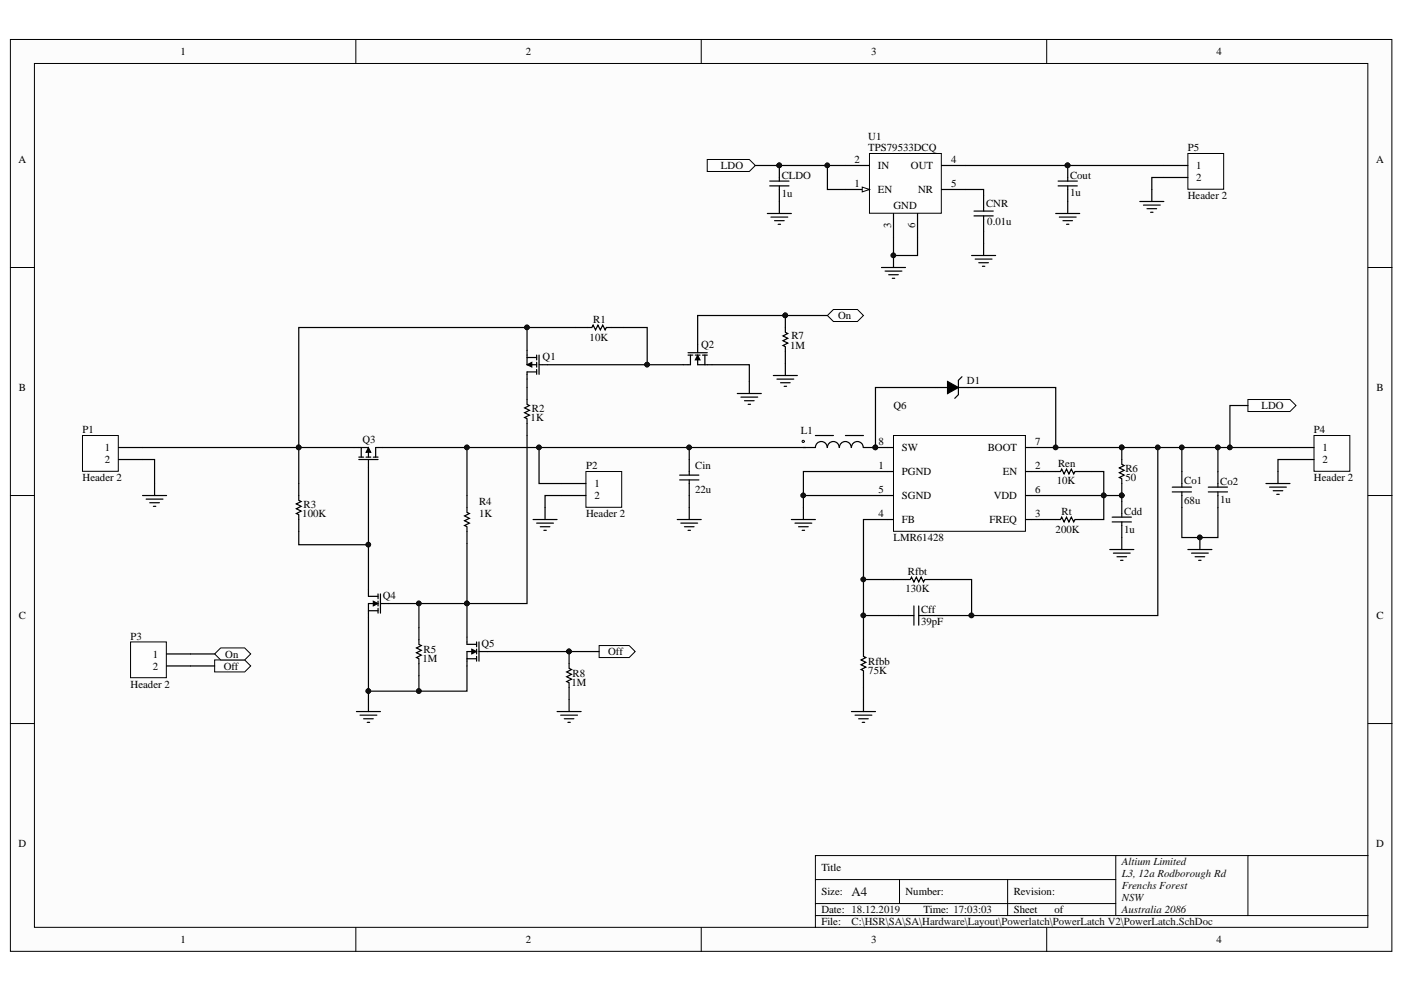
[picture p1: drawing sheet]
<svg xmlns="http://www.w3.org/2000/svg" width="297mm" height="210mm" viewBox="0 0 297 210" stroke-linecap="round" stroke-linejoin="round" font-family="sans-serif">
<defs><g id="words">
<text font-size="2.7" fill="#0e0e0e" x="180.2" y="189.6">A4</text>
<g font-size="2.3">
<text x="38.2" y="11.7">1</text>
<text x="111.2" y="11.7">2</text>
<text x="184.3" y="11.7">3</text>
<text x="257.4" y="11.7">4</text>
<text x="183.7" y="29.7">U1</text>
<text x="3.9" y="34.5">A</text>
<text x="152.5" y="35.8">LDO</text>
<text x="180.8" y="34.5">2</text>
<text x="183.7" y="32">TPS79533DCQ</text>
<text x="185.7" y="35.8">IN</text>
<text x="192.7" y="35.8">OUT</text>
<text x="201.2" y="34.5">4</text>
<text x="251.3" y="32">P5</text>
<text x="253.1" y="35.8">1</text>
<text x="291.1" y="34.5">A</text>
<text x="165.4" y="41.6">1u</text>
<text x="165.4" y="37.8">CLDO</text>
<text x="180.8" y="39.6">1</text>
<text x="185.7" y="40.9">EN</text>
<text x="194.2" y="40.9">NR</text>
<text x="201.2" y="39.6">5</text>
<text x="226.4" y="41.4">1u</text>
<text x="226.4" y="37.8">Cout</text>
<text x="253.1" y="38.3">2</text>
<text x="189" y="44.2">GND</text>
<text x="208.6" y="43.9">CNR</text>
<text x="208.9" y="47.7">0.01u</text>
<text x="251.3" y="42.1">Header 2</text>
<text x="188.5" y="48.3" transform="rotate(-90 188.5 48.3)">3</text>
<text x="193.6" y="48.3" transform="rotate(-90 193.6 48.3)">6</text>
<text x="125.5" y="68.3">R1</text>
<text x="167.4" y="71.8">R7</text>
<text x="177.3" y="67.5">On</text>
<text x="114.8" y="76.2">Q1</text>
<text x="124.7" y="72.1">10K</text>
<text x="148.3" y="73.6">Q2</text>
<text x="167.2" y="73.9">1M</text>
<text x="4" y="82.8">B</text>
<text x="204.6" y="81.3">D1</text>
<text x="291.2" y="82.8">B</text>
<text x="112.3" y="89.1">1K</text>
<text x="112.5" y="87.1">R2</text>
<text x="189" y="86.6">Q6</text>
<text x="266.9" y="86.6">LDO</text>
<text x="17.5" y="91.7">P1</text>
<text x="22.2" y="95.5">1</text>
<text x="76.7" y="93.7">Q3</text>
<text x="169.5" y="91.9">L1</text>
<text x="185.9" y="94.2">8</text>
<text x="190.8" y="95.5">SW</text>
<text x="209" y="95.5">BOOT</text>
<text x="219" y="94.2">7</text>
<text x="278" y="91.7">P4</text>
<text x="279.8" y="95.5">1</text>
<text x="17.5" y="101.8">Header 2</text>
<text x="22.2" y="98">2</text>
<text x="124" y="99.3">P2</text>
<text x="147.1" y="99.3">Cin</text>
<text x="185.9" y="99.3">1</text>
<text x="190.8" y="100.5">PGND</text>
<text x="212.2" y="100.5">EN</text>
<text x="219" y="99.3">2</text>
<text x="223.9" y="98.8">Ren</text>
<text x="238.1" y="101.8">50</text>
<text x="238.1" y="99.8">R6</text>
<text x="278" y="101.8">Header 2</text>
<text x="279.8" y="98">2</text>
<text x="64.2" y="107.4">R3</text>
<text x="101.4" y="106.9">R4</text>
<text x="125.8" y="103.1">1</text>
<text x="125.8" y="105.6">2</text>
<text x="147.1" y="104.4">22u</text>
<text x="185.9" y="104.4">5</text>
<text x="190.8" y="105.6">SGND</text>
<text x="210.2" y="105.6">VDD</text>
<text x="219" y="104.4">6</text>
<text x="223.6" y="102.3">10K</text>
<text x="250.5" y="106.7">68u</text>
<text x="250.5" y="102.3">Co1</text>
<text x="258.2" y="106.4">1u</text>
<text x="258.2" y="102.6">Co2</text>
<text x="64" y="109.4">100K</text>
<text x="101.4" y="109.4">1K</text>
<text x="124" y="109.4">Header 2</text>
<text x="185.9" y="109.4">4</text>
<text x="190.8" y="110.7">FB</text>
<text x="209.3" y="110.7">FREQ</text>
<text x="219" y="109.4">3</text>
<text x="223.3" y="112.7">200K</text>
<text x="224.6" y="108.9">Rt</text>
<text x="237.9" y="112.7">1u</text>
<text x="237.9" y="108.9">Cdd</text>
<text x="189" y="114.5">LMR61428</text>
<text x="191.6" y="125.2">130K</text>
<text x="192.1" y="121.6">Rfbt</text>
<text x="4" y="131">C</text>
<text x="81" y="126.7">Q4</text>
<text x="194.9" y="129.8">Cff</text>
<text x="291.2" y="131">C</text>
<text x="27.6" y="135.3">P3</text>
<text x="101.9" y="136.9">Q5</text>
<text x="194.9" y="132.3">39pF</text>
<text x="32.3" y="139.2">1</text>
<text x="32.3" y="141.7">2</text>
<text x="47.3" y="141.7">Off</text>
<text x="47.7" y="139.2">On</text>
<text x="89.4" y="140.2">1M</text>
<text x="89.6" y="138.1">R5</text>
<text x="121.1" y="143.2">R8</text>
<text x="128.7" y="138.6">Off</text>
<text x="183.7" y="142.7">75K</text>
<text x="183.7" y="140.7">Rfbb</text>
<text x="27.6" y="145.5">Header 2</text>
<text x="120.9" y="145.2">1M</text>
<text x="3.9" y="179.3">D</text>
<text x="291.1" y="179.3">D</text>
<text x="173.8" y="184.4">Title</text>
<text x="173.8" y="189.4">Size:</text>
<text x="191.6" y="189.4">Number:</text>
<text x="214.5" y="189.4">Revision:</text>
<text x="173.8" y="193.2">Date: 18.12.2019</text>
<text x="173.8" y="195.8">File:</text>
<text x="195.4" y="193.2">Time: 17:03:03</text>
<text x="214.5" y="193.2">Sheet</text>
<text x="223.1" y="193.2">of</text>
<text x="38.2" y="199.6">1</text>
<text x="111.2" y="199.6">2</text>
<text x="184.3" y="199.6">3</text>
<text x="257.4" y="199.6">4</text>
</g>
<g font-size="2.3" fill="#0e0e0e">
<text x="237.3" y="183.1">Altium Limited</text>
<text x="237.3" y="185.6">L3, 12a Rodborough Rd</text>
<text x="237.3" y="188.2">Frenchs Forest</text>
<text x="237.3" y="190.7">NSW</text>
<text x="180.2" y="195.8">C:\HSR\SA\SA\Hardware\Layout\Powerlatch\PowerLatch V2\PowerLatch.SchDoc</text>
<text x="237.3" y="193.2">Australia 2086</text>
</g>
</g></defs>
<g fill="#fcfcfc" stroke="#000" stroke-width=".21">
<path d="M2.2 8.4h292.3v192.9h-292.3z"/>
<path d="M7.3 13.4h282.1v182.8h-282.1z"/>
</g>
<g fill="none" stroke="#000" stroke-width=".21">
<path d="M75.3 8.4v5M148.4 8.4v5M221.4 8.4v5M2.2 56.6h5.1M289.4 56.6h5.1M2.2 104.9h5.1M289.4 104.9h5.1M2.2 153.1h5.1M289.4 153.1h5.1M75.3 196.3v5.1M148.4 196.3v5.1M172.5 186.1h63.6"/>
<path d="M172.5 193.7h116.9M172.5 191.2h63.6M190.3 186.1v5.1M213.2 186.1v7.6M221.4 196.3v5.1M236.1 181v12.7M264 181h-91.5v15.3M289.4 181h-25.4v12.7"/>
</g>
<g fill="none" stroke="#000" stroke-width=".25">
<path d="M121.7 69.3h3.5l.3-.5 .5 1 .5-1 .5 1 .5-1 .5 1 .3-.5h3.5M111.5 82v3.6l.5 .2-1 .5 1 .5-1 .5 1 .5-1 .5 .5 .3v3.6M156 83.3h5.1M156.8 84h3.5M157.5 84.8h2M158.3 85.6h.5M158.5 80.7v2.6M63.2 102.3v3.6l.5 .2-1 .5 1 .5-1 .5 1 .6-1 .5 .5 .2v3.6M98.8 104.9v3.5l.5 .3-1 .5 1 .5-1 .5 1 .5-1 .5 .5 .3v3.5M75.4 150.6h5.1M76.2 151.3h3.5M76.9 152.1h2.1"/>
<path d="M77.7 152.8h.5M78 148v2.6"/>
</g>
<g fill="#fefefe" stroke="#000" stroke-width=".21">
<path d="M175.1 66.8l1.2-1.3h5.1l1.3 1.3-1.3 1.2h-5.1z" fill-rule="evenodd"/>
<path d="M126.8 136.6h6.3l1.3 1.3-1.3 1.2h-6.3z" fill-rule="evenodd"/>
</g>
<path d="M17.5 92.2h7.5v7.5h-7.5z" fill="#fefefe" stroke="#000" stroke-width=".21"/>
<path d="M25.1 94.7h5.1M25.1 97.2h5.1" fill="none" stroke="#000" stroke-width=".25"/>
<path d="M124 99.8h7.5v7.5h-7.5z" fill="#fefefe" stroke="#000" stroke-width=".21"/>
<path d="M118.9 102.3h5.1M118.9 104.9h5.1M167.4 109.9h5.1M168.2 110.7h3.5M169 111.5h2M169.7 112.2h.5M170 107.4v2.5" fill="none" stroke="#000" stroke-width=".25"/>
<path d="M27.6 135.8h7.6v7.6h-7.6z" fill="#fefefe" stroke="#000" stroke-width=".21"/>
<path d="M35.2 138.4h5.1M35.2 140.9h5.1" fill="none" stroke="#000" stroke-width=".25"/>
<g fill="#fefefe" stroke="#000" stroke-width=".21">
<path d="M45.4 139.6h6.4l1.2 1.3-1.2 1.3h-6.4z" fill-rule="evenodd"/>
<path d="M45.4 138.4l1.3-1.3h5.1l1.2 1.3-1.2 1.2h-5.1z" fill-rule="evenodd"/>
</g>
<g fill="none" stroke="#000" stroke-width=".25">
<path d="M111.5 74.1v1.5M113.5 75.6h-2v1.6h2M113.5 78.7h-2v1.5M113.5 75.1v1.1M113.5 76.7v1M113.5 78.2v1M114 77.2h1.8M114 75.1v4.1M145.6 74.6h4M145.6 75.1h1M146.1 75.1v2.1h-1.6M147.1 75.1h1"/>
<path d="M147.6 72.9v1.7M148.6 75.1h1M149.1 75.1v2.1h-1.5v-1.6M149.1 77.2h1.6M74.9 94.7h1.5M75.9 97.2h4.1M75.9 96.7h1M76.4 96.7v-2h1.6v2M77.4 96.7h1.1M78 97.2v1.8M79 96.7h1M81 94.7h-1.5v2"/>
<path d="M30.2 104.9h5M30.9 105.6h3.6M31.7 106.4h2M32.4 107.1h.6M32.7 102.3v2.6M78 124.7v1.5h2M78 129.2v1.6M79.5 127.7h-1.5v1.5h2M80 125.7v1M80 127.2v1M80 128.7v1M80.5 127.7h1.8"/>
<path d="M80.5 125.7v4M88.6 132.8v3.5l.5 .3-1 .5 1 .5-1 .5 1 .5-1 .5 .5 .3v3.5M98.8 134.8v1.5h2M98.8 139.4v1.5M100.3 137.9h-1.5v1.5h2M100.8 135.8v1M100.8 137.4v1M100.8 138.9v1M101.3 137.9h1.8M101.3 135.8v4.1"/>
</g>
<path d="M111.5 77.2l1-.5v1zM147.6 75.1l.5 1.1h-1zM78 94.7l.5 1h-1.1zM79 127.2l1 .5-1 .5zM99.8 137.4l1 .5-1 .5z" fill="#000"/>
<path d="M111.5 77.2l1-.5v1zM147.6 75.1l.5 1.1h-1zM78 94.7l.5 1h-1.1zM79 127.2l1 .5-1 .5zM99.8 137.4l1 .5-1 .5z" fill="none" stroke="#000" stroke-width=".21"/>
<path d="M189 92.2h27.9v20.2h-27.9z" fill="#fefefe" stroke="#000" stroke-width=".21"/>
<g fill="none" stroke="#000" stroke-width=".25">
<path d="M172.5 92.2h3.8M175 94.7a1.25 1.25 0 0 0-1.2-1.3 1.25 1.25 0 0 0-1.3 1.3h-2.5M177.5 94.7a1.25 1.25 0 0 0-1.2-1.3 1.25 1.25 0 0 0-1.2 1.3M178.9 92.2h3.8M180.1 94.7a1.25 1.25 0 0 0-1.3-1.3 1.25 1.25 0 0 0-1.2 1.3M182.6 94.7a1.25 1.25 0 0 0-1.2-1.3 1.25 1.25 0 0 0-1.3 1.3M182.7 94.7h2.5M187.8 94.7h1.2M187.8 99.8h1.2M217 94.7h1.3M217 99.8h1.3M187.8 104.9h1.2"/>
<path d="M187.8 109.9h1.2M217 104.9h1.3M217 109.9h1.3"/>
</g>
<circle cx="185.2" cy="94.7" r=".48" fill="#0e0e0e" stroke="#0e0e0e" stroke-width=".21"/>
<circle cx="169.9" cy="93.4" r=".24" fill="#fefefe" stroke="#000" stroke-width=".21"/>
<g fill="#0e0e0e" stroke="#0e0e0e" stroke-width=".21">
<circle cx="185.2" cy="94.7" r=".48"/>
<circle cx="237.3" cy="104.8" r=".48"/>
<circle cx="237.3" cy="94.7" r=".48"/>
</g>
<g fill="none" stroke="#000" stroke-width=".25">
<path d="M203.5 79.7l-.7 .8v3l-.8 .8M197.9 82h7.4M200.5 80.7l2.3 1.3-2.3 1.3zM237.3 94.7v3.5l.5 .3-1 .5 1 .5-1 .5 1 .5-1 .5 .5 .3v3.6M112.8 109.9h5.1M113.5 110.7h3.6M114.3 111.5h2M115.1 112.2h.5M115.3 107.4v2.5M220.8 109.9h3.6l.2-.5 .5 1 .5-1 .5 1 .6-1 .5 1 .2-.5h3.6M234.8 116.3h5.1M235.3 109.4h4.1"/>
<path d="M235.3 110.4h4.1M235.6 117h3.5M236.3 117.8h2M237.1 118.6h.5M237.3 106.1v3.3M237.3 110.4v5.9"/>
</g>
<path d="M200.5 80.7l2.3 1.3-2.3 1.3z" fill="#000"/>
<path d="M278 92.2h7.6v7.5h-7.6z" fill="#fefefe" stroke="#000" stroke-width=".21"/>
<g fill="none" stroke="#000" stroke-width=".25">
<path d="M163.6 79.5h5.1M166.2 66.8v3.5l.5 .3-1.1 .5 1.1 .5-1.1 .5 1.1 .5-1.1 .5 .6 .3v6.1M145.8 97.2v3.3M164.4 80.2h3.5M165.1 81h2.1M165.9 81.7h.5M220.8 99.8h3.6l.2-.5 .5 1 .5-1 .5 1 .6-1 .5 1 .2-.5h3.6M250 99.8v3.3M257.7 99.8v3.3M270.4 99.8v2.5M272.9 94.7h5.1M272.9 97.2h5.1"/>
<path d="M143.3 109.9h5.1M143.8 101.6h4.1M143.8 100.5h4.1M144 110.7h3.6M144.8 111.5h2M145.6 112.2h.5M145.8 101.6v3.3M145.8 107.4v2.5M248 103.1h4.1M248 104.1h4.1M250 104.1v3.3M251.3 116.3h5.1"/>
<path d="M252.1 117h3.5M252.8 117.8h2.1M253.6 118.6h.5M253.9 113.7v2.6M255.6 103.1h4.1M255.6 104.1h4.1M257.7 104.1v3.3M267.8 102.3h5.1M268.6 103.1h3.6M269.4 103.8h2M270.1 104.6h.5M120.4 137.9v3.5l.5 .3-1 .5 1 .5-1 .5 1 .5-1 .5 .5 .3v6.1"/>
<path d="M182.7 135.3v3.6l.5 .2-1 .5 1 .6-1 .5 1 .5-1 .5 .5 .2v3.6M189 122.6h3.6l.2-.5 .6 1 .5-1 .5 1 .5-1 .5 1 .2-.5h3.6M190.1 130.2h3.3M193.4 128.2v4.1M194.4 130.2h3.3M194.4 128.2v4.1M117.9 150.6h5M118.6 151.3h3.6M119.4 152.1h2M120.1 152.8h.6M180.1 150.6h5.1M180.9 151.3h3.6"/>
<path d="M181.7 152.1h2M182.4 152.8h.5M182.7 148v2.6"/>
</g>
<g fill="#0e0e0e" stroke="#0e0e0e" stroke-width=".21">
<circle cx="253.8" cy="113.7" r=".48"/>
<circle cx="120.4" cy="137.8" r=".48"/>
<circle cx="166.1" cy="66.7" r=".48"/>
</g>
<g fill="#fefefe" stroke="#000" stroke-width=".21">
<path d="M264 84.5h8.9l1.3 1.3-1.3 1.3h-8.9z" fill-rule="evenodd"/>
<path d="M149.6 33.7h8.9l1.3 1.3-1.3 1.3h-8.9z" fill-rule="evenodd"/>
</g>
<path d="M184 32.5h15.2v12.6h-15.2z" fill="#fefefe" stroke="#000" stroke-width=".21"/>
<path d="M178.9 40.1h5.1" fill="none" stroke="#000" stroke-width=".25"/>
<path d="M182.4 39.6l1.6 .5-1.6 .5z" fill="#fcfcfc"/>
<path d="M182.4 39.6l1.6 .5-1.6 .5z" fill="none" stroke="#000" stroke-width=".21"/>
<g fill="none" stroke="#000" stroke-width=".25">
<path d="M162.9 38.3h4M162.9 39.3h4M164.9 35v3.3M164.9 39.3v5.9M178.9 35h5.1M199.2 35h5.1M223.9 38.3h4M223.9 39.3h4M225.9 35v3.3M225.9 39.3v5.9M162.3 45.2h5.1M163.1 45.9h3.6"/>
<path d="M163.9 46.7h2M164.6 47.5h.5M186.5 56.6h5.1M187.3 57.4h3.5M188 58.1h2.1M188.8 58.9h.5M189 45.2v5.1M189 54.1v2.5M194.1 45.2v5.1M199.2 40.1h5.1M205.6 54.1h5M206.1 44.7h4"/>
<path d="M206.1 45.7h4M206.3 54.8h3.6M207.1 55.6h2M207.8 56.3h.6M208.1 41.4v3.3M208.1 45.7v3.3M208.1 51.5v2.6M223.4 45.2h5M224.1 45.9h3.6M224.9 46.7h2M225.6 47.5h.5"/>
</g>
<g fill="#0e0e0e" stroke="#0e0e0e" stroke-width=".21">
<circle cx="164.9" cy="35" r=".48"/>
<circle cx="189" cy="54" r=".48"/>
<circle cx="225.9" cy="35" r=".49"/>
</g>
<path d="M251.3 32.5h7.6v7.5h-7.6z" fill="#fefefe" stroke="#000" stroke-width=".21"/>
<g fill="none" stroke="#000" stroke-width=".25">
<path d="M159.8 35h19.1M175.1 35v5.1h3.8M204.3 35h47M251.3 37.6h-7.6v5M189 50.3v3.8h5.1v-3.8M204.3 40.1h3.8v1.3M208.1 49v2.5M241.1 42.6h5.1M241.9 43.4h3.6M242.7 44.2h2M243.4 44.9h.5M111.5 69.3v4.8"/>
<path d="M115.8 77.2h21.1M121.7 69.3h-58.5v33M131.8 69.3h5.1v7.9h7.6M150.7 77.2h7.8v3.5M175.1 66.8h-27.5v6.1M30.2 97.2h2.5v5.1M30.2 94.7h44.7M78 99v16.3h-14.8v-2.8M81 94.7h17.8v10.2M98.8 94.7h71.2M111.5 92.2v35.5h-12.7v7.1M111.5 80.2v1.8"/>
<path d="M114 94.7v7.6h4.9M145.8 94.7v2.5M187.8 99.8h-17.8v7.6M197.9 82h-12.7v12.7h2.6M205.3 82h18.1v12.7h-5.1M218.3 99.8h2.5M223.4 94.7h49.5M231 99.8h2.5v5.1h-15.2M245 94.7v35.5h-47.3M250 94.7v5.1M257.7 94.7v5.1M264 85.8h-3.8v8.9"/>
<path d="M272.9 97.2h-2.5v2.6M78 115.3v9.4M98.8 115v12.7h-10.2v5.1M118.9 104.9h-3.6v2.5M145.8 104.9v2.5M170 104.9h17.8M187.8 109.9h-5.1v25.4M218.3 109.9h2.5M237.3 106.1v-1.2h-3.8v5h-2.5M250 107.4v6.3h7.7v-6.3M40.3 138.4h5.1M78 130.8v17.2"/>
<path d="M82.3 127.7h6.3M103.1 137.9h23.7M182.7 122.6h6.3M182.7 130.2h7.4M199.2 122.6h6.4v7.6M40.3 140.9h5.1M88.6 142.9v3.3h-10.6M98.8 140.9v5.3h-10.2M182.7 145.5v2.5"/>
</g>
<g fill="#0e0e0e" stroke="#0e0e0e" stroke-width=".21">
<circle cx="63.2" cy="94.7" r=".48"/>
<circle cx="77.9" cy="115.2" r=".48"/>
<circle cx="98.8" cy="127.7" r=".48"/>
<circle cx="111.5" cy="69.3" r=".48"/>
<circle cx="166.1" cy="66.7" r=".48"/>
<circle cx="120.4" cy="137.8" r=".48"/>
<circle cx="88.6" cy="127.7" r=".48"/>
<circle cx="136.9" cy="77.1" r=".48"/>
<circle cx="98.8" cy="94.7" r=".48"/>
<circle cx="185.2" cy="94.7" r=".48"/>
<circle cx="223.3" cy="94.7" r=".48"/>
<circle cx="114" cy="94.7" r=".48"/>
<circle cx="182.7" cy="122.6" r=".48"/>
<circle cx="182.7" cy="130.2" r=".48"/>
<circle cx="205.5" cy="130.2" r=".49"/>
<circle cx="244.9" cy="94.7" r=".48"/>
<circle cx="233.5" cy="104.8" r=".48"/>
<circle cx="237.3" cy="104.8" r=".48"/>
<circle cx="237.3" cy="94.7" r=".48"/>
<circle cx="250" cy="94.7" r=".48"/>
<circle cx="257.6" cy="94.7" r=".48"/>
<circle cx="260.2" cy="94.7" r=".48"/>
<circle cx="145.8" cy="94.7" r=".48"/>
<circle cx="253.8" cy="113.7" r=".48"/>
<circle cx="175" cy="35" r=".48"/>
<circle cx="164.9" cy="35" r=".48"/>
<circle cx="189" cy="54" r=".48"/>
<circle cx="225.9" cy="35" r=".49"/>
<circle cx="77.9" cy="146.2" r=".48"/>
<circle cx="88.6" cy="146.2" r=".48"/>
<circle cx="169.9" cy="104.8" r=".48"/>
</g>
<use href="#words"/>
</svg>
